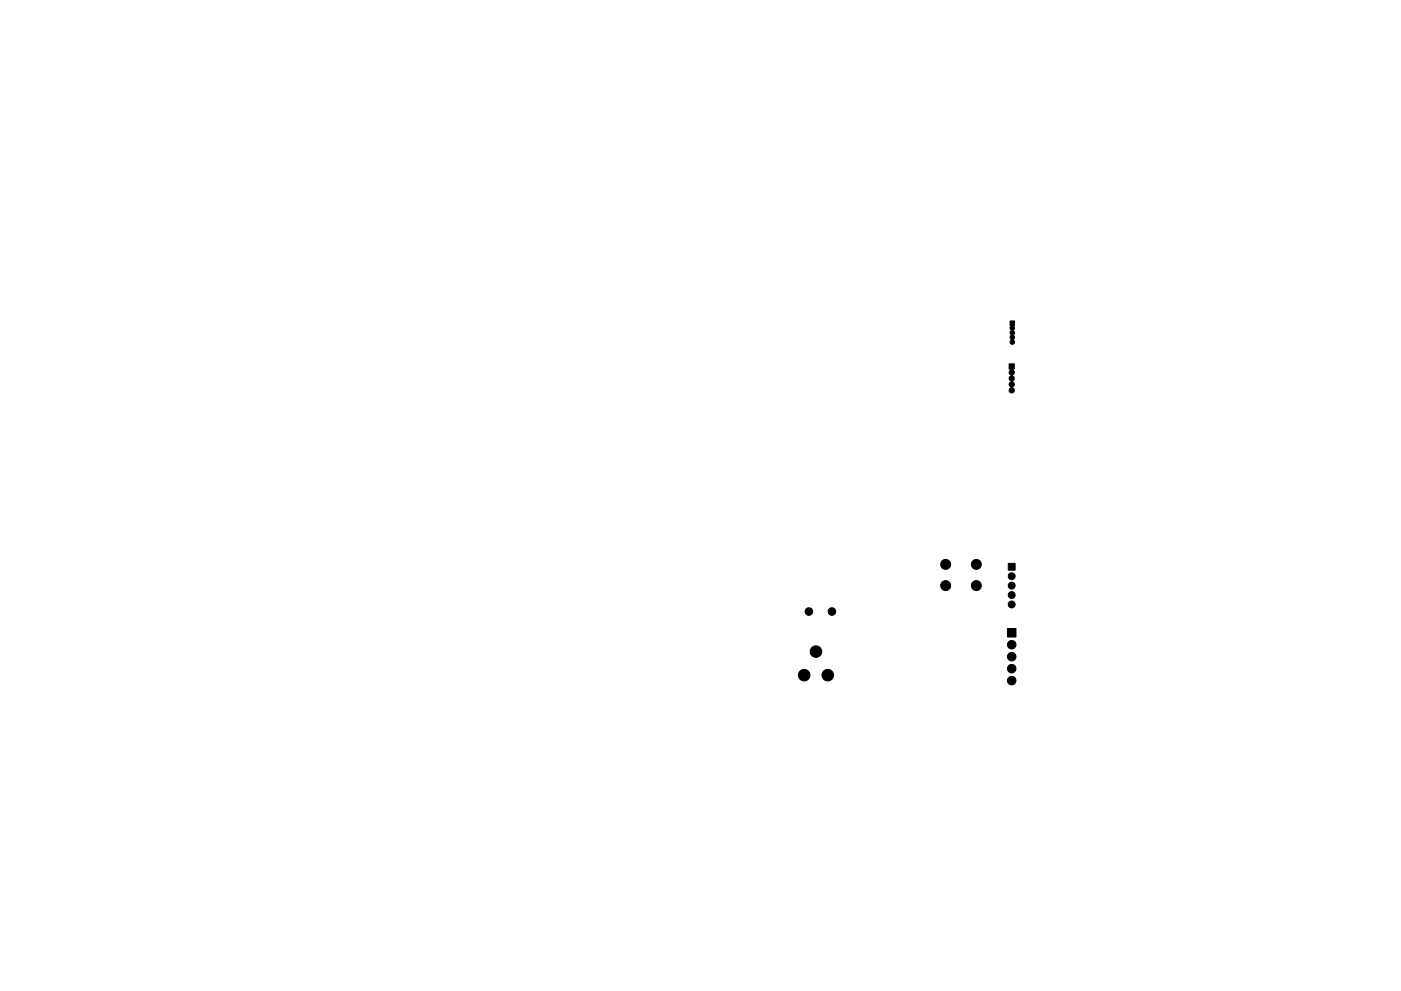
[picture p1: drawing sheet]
<svg xmlns="http://www.w3.org/2000/svg" width="297mm" height="210mm" viewBox="0 0 297 210" stroke-linecap="round" stroke-linejoin="round" font-family="sans-serif">
<g fill="#000" stroke="#000" stroke-width=".21">
<path d="M213.9 77.2h1.2v1.1l-.4 .1a.71 .71 0 0 1 .3 .7 .71 .71 0 0 1-.4 .6 .67 .67 0 0 1 .4 .6 .67 .67 0 0 1-.4 .7 .67 .67 0 0 1 .4 .6 .67 .67 0 0 1-.4 .6v.1a.58 .58 0 0 1 .3 .9 .58 .58 0 0 1-1-.1 .58 .58 0 0 1 .5-.9 .69 .69 0 0 1-.4-.7 .69 .69 0 0 1 .4-.6 .69 .69 0 0 1-.4-.6 .69 .69 0 0 1 .4-.7 .71 .71 0 0 1-.1-1.2l-.4-.1zM214.2 68.1h.9v1h-.1a.87 .87 0 0 1-.1 1.1 .79 .79 0 0 1 0 1 .79 .79 0 0 1 0 1 .5 .5 0 0 1 0 .7 .5 .5 0 0 1-.8-.1 .5 .5 0 0 1 .3-.7 .75 .75 0 0 1 0-1.1 .79 .79 0 0 1 0-1 .64 .64 0 0 1-.1-.9h-.1zM213.8 119.5h1.4v1.5h-1.4zM213.6 133.3h1.8v1.8h-1.8z"/>
<circle cx="200.5" cy="119.7" r="1.06"/>
<circle cx="207" cy="119.7" r="1.06"/>
<circle cx="171.5" cy="129.7" r=".8"/>
<circle cx="173" cy="138.2" r="1.23"/>
<circle cx="176.4" cy="129.7" r=".8"/>
<circle cx="200.5" cy="124.2" r="1.06"/>
<circle cx="207" cy="124.2" r="1.06"/>
<circle cx="214.5" cy="126.3" r=".73"/>
<circle cx="214.5" cy="128.3" r=".73"/>
<circle cx="214.5" cy="124.3" r=".73"/>
<circle cx="214.5" cy="122.3" r=".73"/>
<circle cx="214.5" cy="139.3" r=".9"/>
<circle cx="214.5" cy="136.8" r=".9"/>
<circle cx="170.5" cy="143.3" r="1.23"/>
<circle cx="175.5" cy="143.3" r="1.23"/>
<circle cx="214.5" cy="144.4" r=".9"/>
<circle cx="214.5" cy="141.9" r=".9"/>
</g>
</svg>
